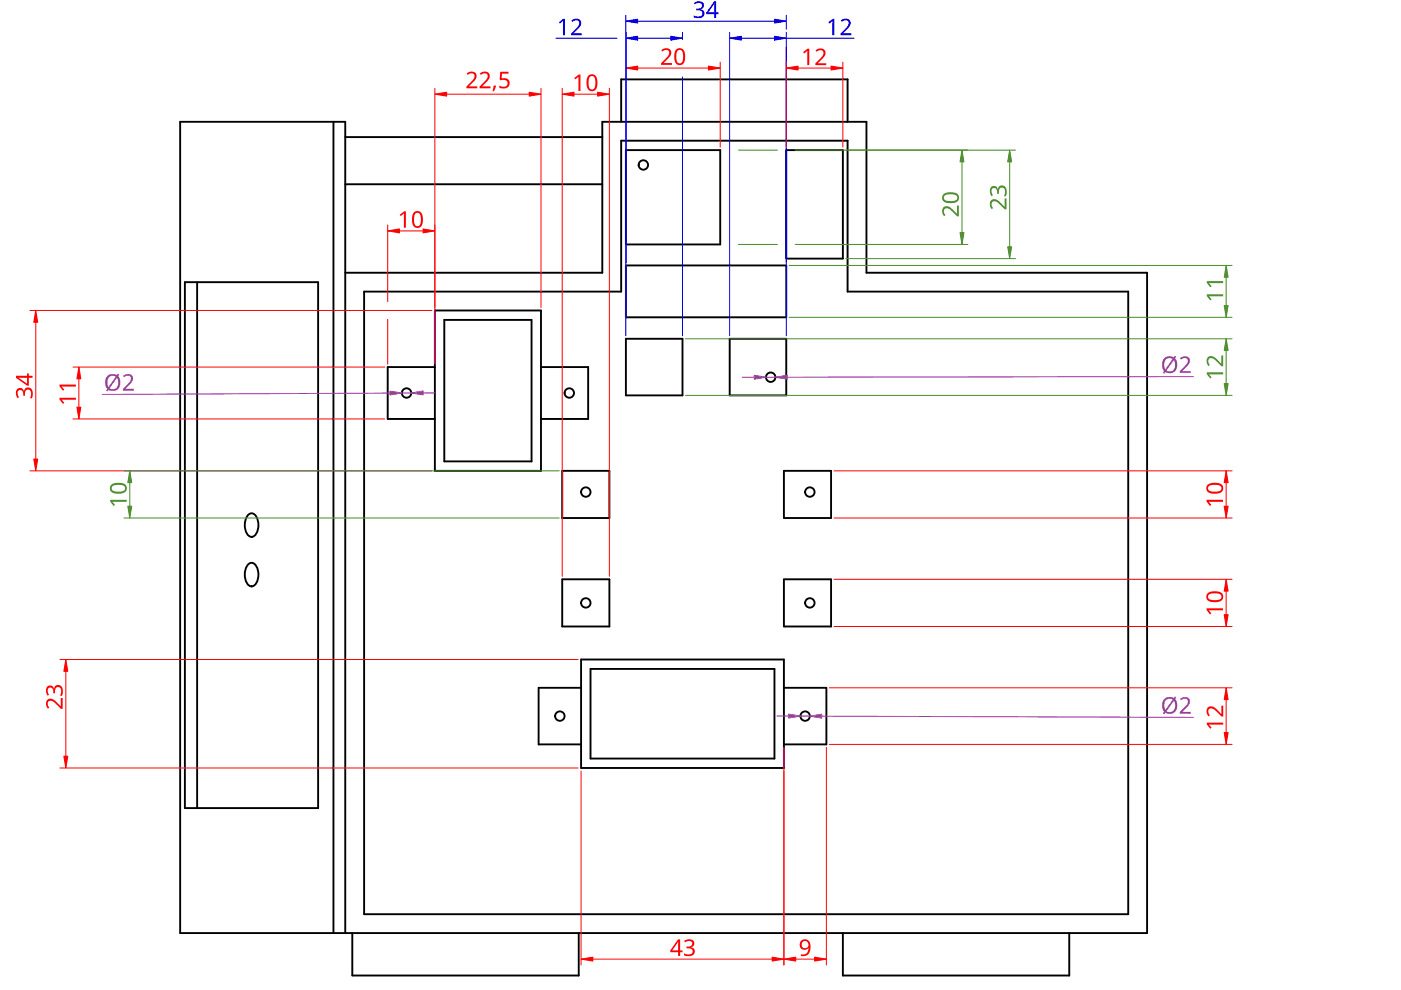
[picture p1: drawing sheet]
<svg xmlns="http://www.w3.org/2000/svg" width="297mm" height="210mm" viewBox="0 0 297 210" stroke-linecap="round" stroke-linejoin="round" font-family="sans-serif">
<g fill="none" stroke="#000" stroke-width=".4">
<path d="M70.7 25.8v172M73.2 39.1h54.5M73.2 29.1h54.5M131.7 25.8v-9h48v9M132.7 31.8h20v20h-20zM166.7 31.8h12v23h-12zM39.2 59.8h28.2v111.5h-28.2zM41.8 59.8v111.5M73.2 57.8h54.5v-32h56v32h59.5v140h-205v-172h35v172M132.7 56.3h34v11h-34zM77.2 61.8h54.5v-32h48v32h59.5v132h-162zM92.2 77.8h-10v11h10"/>
<path d="M92.2 65.8h22.5v34h-22.5zM94.2 67.8h18.5v30h-18.5zM114.7 77.8h10v11h-10M132.7 71.8h12v12h-12zM154.7 71.8h12v12h-12zM119.2 99.8h10v10h-10zM166.2 99.8h10v10h-10zM52.6 109.2a1.19 1.19 0 0 1 1.3-.2 1.19 1.19 0 0 1 .7 1.1 3.3 3.3 0 0 1-.9 3.6 1.25 1.25 0 0 1-1.6-1.1 3.7 3.7 0 0 1 .5-3.4zM52.6 119.7a1.19 1.19 0 0 1 1.3-.2 1.19 1.19 0 0 1 .7 1.1 3.3 3.3 0 0 1-.9 3.6 1.25 1.25 0 0 1-1.6-1.1 3.7 3.7 0 0 1 .5-3.4zM119.2 122.8h10v10h-10zM123.2 139.8h43v23h-43zM166.2 122.8h10v10h-10z"/>
<path d="M123.2 145.8h-9v12h9M125.2 141.8h39v19h-39zM166.2 145.8h9v12h-9M74.7 197.8v9h48v-9M178.7 197.8v9h48v-9"/>
<circle cx="136.4" cy="35" r="1"/>
<circle cx="163.4" cy="80" r="1"/>
<circle cx="86.2" cy="83.3" r="1"/>
<circle cx="120.7" cy="83.3" r="1"/>
<circle cx="124.2" cy="104.3" r="1"/>
<circle cx="171.7" cy="104.3" r="1"/>
<circle cx="124.2" cy="127.8" r="1"/>
<circle cx="171.7" cy="127.8" r="1"/>
<circle cx="118.7" cy="151.8" r="1"/>
<circle cx="170.7" cy="151.8" r="1"/>
</g>
<path d="M92.2 18.7v46.5M94.7 20h17.5M114.7 18.7v46.5" fill="none" stroke="#f00" stroke-width=".21"/>
<g fill="#f00" stroke="#f00" stroke-width=".21">
<path d="M112.2 19.5l2.5 .5-2.5 .4z"/>
<path d="M92.2 20l2.5-.5v.9z"/>
</g>
<g fill="#f00">
<path d="M98.9 15.6a1.16 1.16 0 0 1 1.4-.4 1.16 1.16 0 0 1 .7 1.1l-.3 .7-1.3 1.3h1.8v.4h-2.3v-.3l1.1-1.2a.98 .98 0 0 0 .3-1.6h-.5l-.6 .3z"/>
<path d="M101.7 15.6a1.16 1.16 0 0 1 1.4-.4 1.16 1.16 0 0 1 .7 1.1l-.3 .7-1.3 1.3h1.8v.4h-2.3v-.3l1.1-1.2a.98 .98 0 0 0 .2-1.6h-.4l-.7 .3z"/>
<path d="M104.7 18.1l.5 .1-.4 1.1h-.4z"/>
<path d="M106.1 15.2h1.7v.4h-1.4v1a1.17 1.17 0 0 1 1.7 1 1.17 1.17 0 0 1-1.6 1.1l-.6-.1v-.4a1.03 1.03 0 0 0 1.7-.6 .93 .93 0 0 0-1.4-.6l-.3-.1z"/>
</g>
<path d="M6.3 65.8h85.3M7.6 68.3v29M6.3 99.8h85.3" fill="none" stroke="#f00" stroke-width=".21"/>
<g fill="#f00" stroke="#f00" stroke-width=".21">
<path d="M7.6 65.8l.4 2.5h-.8z"/>
<path d="M7.2 97.3h.8l-.4 2.5z"/>
</g>
<g fill="#f00">
<path d="M3.6 82.5a.85 .85 0 0 1 .9-.2 .85 .85 0 0 1 .6 .7 .93 .93 0 0 1 1-.9 .93 .93 0 0 1 .8 1.1l-.1 1.2h-.4a1.24 1.24 0 0 0-.3-1.8 .71 .71 0 0 0-.8 1v.3h-.4a.81 .81 0 0 0 0-.9 .81 .81 0 0 0-.9-.3 1.02 1.02 0 0 0 0 1.5l-.3 .2a1.65 1.65 0 0 1-.1-1.9z"/>
<path d="M3.4 79.7h2.3v-.5h.4v.5h.8v.4h-.8v1.7h-.3l-2.4-1.7zM3.9 80.1l1.8 1.2v-1.2z"/>
</g>
<path d="M15.5 77.8h66.1M15.5 88.8h66.1M16.7 80.3v6" fill="none" stroke="#f00" stroke-width=".21"/>
<g fill="#f00" stroke="#f00" stroke-width=".21">
<path d="M16.3 86.3h.8l-.4 2.5z"/>
<path d="M16.7 77.8l.4 2.5h-.8z"/>
</g>
<g fill="#f00">
<path d="M12.6 84.3h3.5v.5l-3-.1 .5 .7-.3 .2-.7-.9z"/>
<path d="M12.6 81.5h3.5v.5l-3-.1 .5 .7-.3 .2-.7-.9z"/>
</g>
<path d="M82.2 47.7v16.3M84.7 49h5M92.2 47.7v29.5M82.2 67.7v9.5" fill="none" stroke="#f00" stroke-width=".21"/>
<g fill="#f00" stroke="#f00" stroke-width=".21">
<path d="M89.7 48.5l2.5 .5-2.5 .4z"/>
<path d="M82.2 49l2.5-.5v.9z"/>
</g>
<g fill="#f00">
<path d="M84.8 45.5l.9-.7h.4v3.5h-.5l.1-3.1-.7 .6z"/>
<path d="M87.8 45a1.16 1.16 0 0 1 1.3-.1 1.16 1.16 0 0 1 .5 1.2 1.69 1.69 0 0 1-1 2.2 1.27 1.27 0 0 1-1.2-1.5v-1.1zM88.1 45.3a2.16 2.16 0 0 0 .2 2.6 .82 .82 0 0 0 .9-1 1.35 1.35 0 0 0-.7-1.8z"/>
</g>
<path d="M82.7 83.3l-61 .3M92.2 83.3h-2.5" fill="none" stroke="#981fac" stroke-width=".21"/>
<g fill="#981fac">
<path d="M26.1 79.7a1.16 1.16 0 0 1 1.3-.4 1.16 1.16 0 0 1 .8 1.1l-.3 .7-1.3 1.3h1.8v.4h-2.3v-.3l1.1-1.1a.98 .98 0 0 0 .2-1.7h-.5l-.6 .3z"/>
<path d="M22.8 79.7l.4-.3a1.92 1.92 0 0 1 1.6 .1l.2-.3 .3 .2-.2 .3a1.81 1.81 0 0 1 .3 2.3 1.81 1.81 0 0 1-2.2 .8l-.2-.1-.2 .3-.3-.2 .2-.4a2.26 2.26 0 0 1 .1-2.7zM24.8 80.1l-1.6 2.2a1.23 1.23 0 0 0 1.5-.1 1.23 1.23 0 0 0 .3-1.4zM23.1 80a1.93 1.93 0 0 0-.1 2.1l1.5-2.2-.7-.2z"/>
</g>
<path d="M87.2 83.3h-2" fill="none" stroke="#981fac" stroke-width=".21"/>
<g fill="#981fac" stroke="#981fac" stroke-width=".21">
<path d="M87.2 83.3l2.5-.4v.8z"/>
<path d="M82.7 82.9l2.5 .4-2.5 .5z"/>
</g>
<path d="M12.7 139.8h109.9M14 142.3v18M12.7 162.8h109.9" fill="none" stroke="#f00" stroke-width=".21"/>
<g fill="#f00" stroke="#f00" stroke-width=".21">
<path d="M14 139.8l.4 2.5h-.9z"/>
<path d="M13.5 160.3h.9l-.4 2.5z"/>
</g>
<g fill="#f00">
<path d="M10 148.4a1.5 1.5 0 0 1 2.2 .6l.7 .8v-1.8h.4v2.3h-.4l-1.1-1.1a.98 .98 0 0 0-1.6-.3l-.1 .5 .3 .6-.2 .3a1.46 1.46 0 0 1-.2-1.9z"/>
<path d="M10 145.6a.85 .85 0 0 1 .9-.2 .85 .85 0 0 1 .6 .7 .93 .93 0 0 1 1-.9 .93 .93 0 0 1 .8 1.1l-.2 1.2h-.4a1.24 1.24 0 0 0-.3-1.8 .71 .71 0 0 0-.7 1v.3h-.4a.81 .81 0 0 0-.1-.9 .81 .81 0 0 0-.8-.3 1.02 1.02 0 0 0 0 1.5l-.3 .2a1.65 1.65 0 0 1-.1-1.9z"/>
</g>
<path d="M123.2 163.5v41.1M166.2 163.5v41.1M125.7 203.4h38" fill="none" stroke="#f00" stroke-width=".21"/>
<g fill="#f00" stroke="#f00" stroke-width=".21">
<path d="M123.2 203.4l2.5-.5v.9z"/>
<path d="M163.7 202.9l2.5 .5-2.5 .4z"/>
</g>
<g fill="#f00">
<path d="M145 199.5a1.25 1.25 0 0 1 1.3-.4 1.25 1.25 0 0 1 .9 .9 .85 .85 0 0 1-.7 .9 .93 .93 0 0 1 .8 1 .93 .93 0 0 1-1 .8l-1.3-.2v-.4a1.24 1.24 0 0 0 1.9-.3 .71 .71 0 0 0-1-.7h-.3v-.4a.81 .81 0 0 0 .8-.1 .81 .81 0 0 0 .3-.8 1.02 1.02 0 0 0-1.4 0z"/>
<path d="M143.8 199.2h.4v2.3h.5v.4h-.5v.8h-.4v-.8h-1.7v-.4zM143.8 199.6l-1.3 1.9h1.3z"/>
</g>
<path d="M166.2 158.5v46.1M175.2 158.5v46.1M168.7 203.4h4" fill="none" stroke="#f00" stroke-width=".21"/>
<g fill="#f00" stroke="#f00" stroke-width=".21">
<path d="M166.2 203.4l2.5-.5v.9z"/>
<path d="M172.7 202.9l2.5 .5-2.5 .4z"/>
</g>
<path d="M169.9 199.5a1.22 1.22 0 0 1 1.4-.2 1.22 1.22 0 0 1 .6 1.4 1.64 1.64 0 0 1-2.1 2v-.4a1.16 1.16 0 0 0 1.2-.2 1.16 1.16 0 0 0 .4-1.1 1.08 1.08 0 0 1-1.6 .1 1.08 1.08 0 0 1 .1-1.6zM169.9 200.3a.8 .8 0 0 0 1.6 0 .8 .8 0 0 0-1.6 0z" fill="#f00"/>
<path d="M175.8 145.8h85.4M175.8 157.8h85.4M260 148.3v7" fill="none" stroke="#f00" stroke-width=".21"/>
<g fill="#f00" stroke="#f00" stroke-width=".21">
<path d="M260 145.8l.4 2.5h-.8z"/>
<path d="M259.6 155.3h.8l-.4 2.5z"/>
</g>
<g fill="#f00">
<path d="M255.9 153.2h3.4v.4h-3l.6 .7-.3 .2-.7-.9z"/>
<path d="M256.1 150a1.5 1.5 0 0 1 2.1 .7l.8 .7v-1.8h.3v2.3h-.3l-1.1-1.1a.98 .98 0 0 0-1.7-.2v.4l.3 .7-.3 .2a1.47 1.47 0 0 1-.1-1.9z"/>
</g>
<path d="M164.7 151.8h2.5M174.2 151.8l78.8 .3" fill="none" stroke="#981fac" stroke-width=".21"/>
<g fill="#981fac">
<path d="M250.2 148.2a1.16 1.16 0 0 1 1.3-.4 1.16 1.16 0 0 1 .8 1.1l-.3 .7-1.3 1.3h1.7v.4h-2.3v-.3l1.1-1.2a.98 .98 0 0 0 .3-1.6h-.5l-.6 .3z"/>
<path d="M246.8 148.2l.5-.3a1.92 1.92 0 0 1 1.6 .1l.2-.3 .3 .2-.2 .3a1.81 1.81 0 0 1 .2 2.3 1.81 1.81 0 0 1-2.1 .7l-.2-.1-.2 .4-.3-.2 .2-.4a2.31 2.31 0 0 1 0-2.7zM248.9 148.6l-1.6 2.2a1.23 1.23 0 0 0 1.5-.1 1.23 1.23 0 0 0 .3-1.4zM247.2 148.4a1.93 1.93 0 0 0-.1 2.1l1.5-2.2-.7-.1z"/>
</g>
<path d="M169.7 151.8h2" fill="none" stroke="#981fac" stroke-width=".21"/>
<g fill="#981fac" stroke="#981fac" stroke-width=".21">
<path d="M167.2 151.4l2.5 .4-2.5 .4z"/>
<path d="M171.7 151.8l2.5-.4v.9z"/>
</g>
<path d="M132.7 13.2v18M135.2 14.4h15M152.7 13.2v18" fill="none" stroke="#f00" stroke-width=".21"/>
<g fill="#f00" stroke="#f00" stroke-width=".21">
<path d="M150.2 14l2.5 .4-2.5 .4z"/>
<path d="M132.7 14.4l2.5-.4v.8z"/>
</g>
<g fill="#f00">
<path d="M140.2 10.6a1.16 1.16 0 0 1 1.3-.4 1.16 1.16 0 0 1 .8 1.2l-.3 .6-1.3 1.4h1.8v.4h-2.3v-.4l1.1-1.1a.98 .98 0 0 0 .2-1.7h-.4l-.7 .3z"/>
<path d="M143.4 10.5a1.16 1.16 0 0 1 1.3-.1 1.16 1.16 0 0 1 .6 1.2 1.69 1.69 0 0 1-1 2.2 1.27 1.27 0 0 1-1.3-1.6l.1-1.1zM143.7 10.8a2.16 2.16 0 0 0 .2 2.6 .82 .82 0 0 0 .9-1 1.35 1.35 0 0 0-.7-1.8z"/>
</g>
<path d="M132.7 3.2v52.5M135.2 4.5h29M166.7 3.2v3M166.7 10v45.7" fill="none" stroke="#00f" stroke-width=".21"/>
<g fill="#00f" stroke="#00f" stroke-width=".21">
<path d="M164.2 4.1l2.5 .4-2.5 .4z"/>
<path d="M132.7 4.5l2.5-.4v.8z"/>
</g>
<g fill="#00f">
<path d="M147.1 .6a1.25 1.25 0 0 1 1.2-.4 1.25 1.25 0 0 1 1 .9 .85 .85 0 0 1-.8 .9 .93 .93 0 0 1 .9 1 .93 .93 0 0 1-1.1 .8l-1.2-.1v-.4a1.24 1.24 0 0 0 1.8-.3 .71 .71 0 0 0-.9-.8h-.4v-.4a.81 .81 0 0 0 .9 0 .81 .81 0 0 0 .3-.9 1.02 1.02 0 0 0-1.5 0z"/>
<path d="M151.4 .3h.4v2.3h.5v.4h-.5v.8h-.4v-.8h-1.6v-.3zM151.4 .8l-1.2 1.8h1.2z"/>
</g>
<path d="M117.8 8.1h13M132.7 6.8v64.4M135.2 8.1h7M144.7 6.8v1.5M144.7 16.3v54.9" fill="none" stroke="#00f" stroke-width=".21"/>
<g fill="#00f" stroke="#00f" stroke-width=".21">
<path d="M132.7 8.1l2.5-.4v.8z"/>
<path d="M142.2 7.7l2.5 .4-2.5 .4z"/>
</g>
<g fill="#00f">
<path d="M118.5 4.7l.9-.7h.4v3.5h-.4v-3.1l-.7 .6z"/>
<path d="M121.1 4.3a1.16 1.16 0 0 1 1.3-.4 1.16 1.16 0 0 1 .8 1.2l-.3 .6-1.3 1.4h1.8v.4h-2.3v-.4l1.1-1.1a.98 .98 0 0 0 .2-1.7h-.4l-.7 .3z"/>
</g>
<path d="M154.7 6.8v64.4M157.2 8.1h7M166.7 6.8v64.4M166.7 8.1h14.4" fill="none" stroke="#00f" stroke-width=".21"/>
<g fill="#00f" stroke="#00f" stroke-width=".21">
<path d="M164.2 7.7l2.5 .4-2.5 .4z"/>
<path d="M154.7 8.1l2.5-.4v.8z"/>
</g>
<g fill="#00f">
<path d="M175.6 4.7l1-.7h.3v3.5h-.4v-3.1l-.7 .6z"/>
<path d="M178.2 4.3a1.16 1.16 0 0 1 1.4-.4 1.16 1.16 0 0 1 .7 1.2l-.3 .6-1.3 1.4h1.8v.4h-2.3v-.4l1.1-1.1a.98 .98 0 0 0 .3-1.7h-.5l-.6 .3z"/>
</g>
<path d="M159.9 80h-2.5M253 79.8l-86.1 .2" fill="none" stroke="#981fac" stroke-width=".21"/>
<g fill="#981fac">
<path d="M250.2 76a1.16 1.16 0 0 1 1.3-.5 1.16 1.16 0 0 1 .8 1.2l-.3 .6-1.3 1.4h1.7v.4h-2.3v-.4l1.1-1.1a.98 .98 0 0 0 .3-1.7h-.5l-.6 .3z"/>
<path d="M246.8 76l.5-.3a1.92 1.92 0 0 1 1.6 .1l.2-.4 .3 .2-.3 .4a1.81 1.81 0 0 1 .3 2.2 1.81 1.81 0 0 1-2.1 .8l-.2-.1-.2 .3-.3-.2 .2-.3a2.31 2.31 0 0 1 0-2.7zM248.9 76.3l-1.6 2.3a1.23 1.23 0 0 0 1.5-.1 1.23 1.23 0 0 0 .3-1.5zM247.2 76.2a1.93 1.93 0 0 0-.1 2.1l1.5-2.2-.7-.2z"/>
</g>
<path d="M164.4 80h-2" fill="none" stroke="#981fac" stroke-width=".21"/>
<g fill="#981fac" stroke="#981fac" stroke-width=".21">
<path d="M159.9 79.6l2.5 .4-2.5 .4z"/>
<path d="M164.4 80l2.5-.4v.8z"/>
</g>
<path d="M166.7 13.2v18M169.2 14.4h7M178.7 13.2v18" fill="none" stroke="#f00" stroke-width=".21"/>
<g fill="#f00" stroke="#f00" stroke-width=".21">
<path d="M176.2 14l2.5 .4-2.5 .4z"/>
<path d="M166.7 14.4l2.5-.4v.8z"/>
</g>
<g fill="#f00">
<path d="M170.3 11.1l.9-.8h.4v3.5h-.4v-3l-.7 .5z"/>
<path d="M172.9 10.7a1.16 1.16 0 0 1 1.3-.4 1.16 1.16 0 0 1 .8 1.1l-.3 .7-1.3 1.3h1.8v.4h-2.3v-.4l1.1-1.1a.98 .98 0 0 0 .2-1.6h-.4l-.7 .3z"/>
</g>
<path d="M179.3 31.8h36M214.1 34.3v18M179.3 54.8h36" fill="none" stroke="#488c29" stroke-width=".21"/>
<g fill="#488c29" stroke="#488c29" stroke-width=".21">
<path d="M213.7 52.3h.8l-.4 2.5z"/>
<path d="M214.1 31.8l.4 2.5h-.8z"/>
</g>
<g fill="#488c29">
<path d="M210.1 42.5a1.5 1.5 0 0 1 2.2 .6l.7 .7v-1.7h.4v2.3h-.4l-1.1-1.1a.98 .98 0 0 0-1.6-.3l-.1 .5 .4 .6-.3 .3a1.46 1.46 0 0 1-.2-1.9z"/>
<path d="M210.1 39.7a.85 .85 0 0 1 .9-.2 .85 .85 0 0 1 .6 .6 .93 .93 0 0 1 1-.8 .93 .93 0 0 1 .8 1.1l-.1 1.2h-.4a1.24 1.24 0 0 0-.3-1.8 .71 .71 0 0 0-.8 .9v.4h-.4a.81 .81 0 0 0-.1-.9 .81 .81 0 0 0-.8-.3 1.02 1.02 0 0 0 0 1.5l-.3 .2a1.65 1.65 0 0 1-.1-1.9z"/>
</g>
<path d="M156.6 31.8h8.2M168.6 31.8h36.6M204 34.3v15M156.6 51.8h8.2M168.6 51.8h36.6" fill="none" stroke="#488c29" stroke-width=".21"/>
<g fill="#488c29" stroke="#488c29" stroke-width=".21">
<path d="M203.5 49.3h.9l-.4 2.5z"/>
<path d="M204 31.8l.4 2.5h-.9z"/>
</g>
<g fill="#488c29">
<path d="M200 44a1.5 1.5 0 0 1 2.2 .6l.7 .7v-1.7h.4v2.3h-.4l-1.1-1.1a.98 .98 0 0 0-1.6-.3l-.1 .5 .3 .6-.2 .2a1.47 1.47 0 0 1-.2-1.8z"/>
<path d="M200 41.2a2.6 2.6 0 0 1 3.2 .2 1.22 1.22 0 0 1-.2 1.3 1.22 1.22 0 0 1-1.2 .4 1.53 1.53 0 0 1-2-1zM200.3 41.5a.75 .75 0 0 0 0 .9 .75 .75 0 0 0 .9 .2h1a.69 .69 0 0 0 .8-.7 .69 .69 0 0 0-.8-.7h-1.3z"/>
</g>
<path d="M167.3 56.3h93.9M260 58.8v6M167.3 67.3h93.9" fill="none" stroke="#488c29" stroke-width=".21"/>
<g fill="#488c29" stroke="#488c29" stroke-width=".21">
<path d="M259.6 64.8h.8l-.4 2.5z"/>
<path d="M260 56.3l.4 2.5h-.8z"/>
</g>
<g fill="#488c29">
<path d="M255.9 62.4h3.4v.4h-3l.6 .7-.3 .2-.7-.9z"/>
<path d="M255.9 59.6h3.4v.4h-3l.6 .7-.3 .2-.7-.9z"/>
</g>
<path d="M145.3 71.8h115.9M260 74.3v7M145.3 83.8h115.9" fill="none" stroke="#488c29" stroke-width=".21"/>
<g fill="#488c29" stroke="#488c29" stroke-width=".21">
<path d="M260 71.8l.4 2.5h-.8z"/>
<path d="M259.6 81.3h.8l-.4 2.5z"/>
</g>
<g fill="#488c29">
<path d="M255.9 79h3.4v.4h-3l.6 .6-.3 .3-.7-1z"/>
<path d="M256.1 75.8a1.5 1.5 0 0 1 2.1 .6l.8 .7v-1.7h.3v2.3h-.3l-1.1-1.1a.98 .98 0 0 0-1.7-.3v.5l.3 .6-.3 .2a1.47 1.47 0 0 1-.1-1.8z"/>
</g>
<path d="M176.8 99.8h84.4M176.8 109.8h84.4M260 102.3v5" fill="none" stroke="#f00" stroke-width=".21"/>
<g fill="#f00" stroke="#f00" stroke-width=".21">
<path d="M260 99.8l.4 2.5h-.8z"/>
<path d="M259.6 107.3h.8l-.4 2.5z"/>
</g>
<g fill="#f00">
<path d="M255.8 106h3.5v.4h-3l.5 .7-.3 .2-.7-1z"/>
<path d="M256 102.8a2.6 2.6 0 0 1 3.2 .2 1.22 1.22 0 0 1-.2 1.3 1.22 1.22 0 0 1-1.2 .4 1.53 1.53 0 0 1-2-1zM256.3 103.1a.75 .75 0 0 0 0 .9 .75 .75 0 0 0 .9 .2h1a.69 .69 0 0 0 .8-.7 .69 .69 0 0 0-.8-.7h-1.3z"/>
</g>
<path d="M26.3 99.8h92.3M26.3 109.8h92.3M27.5 102.3v5" fill="none" stroke="#488c29" stroke-width=".21"/>
<g fill="#488c29" stroke="#488c29" stroke-width=".21">
<path d="M27.5 99.8l.4 2.5h-.8z"/>
<path d="M27.1 107.3h.8l-.4 2.5z"/>
</g>
<g fill="#488c29">
<path d="M23.4 106h3.4v.4h-3l.6 .7-.3 .2-.7-1z"/>
<path d="M23.6 102.8a2.6 2.6 0 0 1 3.2 .2 1.22 1.22 0 0 1-.2 1.3 1.22 1.22 0 0 1-1.3 .4 1.53 1.53 0 0 1-2-1zM23.9 103.1a.75 .75 0 0 0-.1 .9 .75 .75 0 0 0 .9 .2h1a.69 .69 0 0 0 .8-.7 .69 .69 0 0 0-.8-.7h-1.2z"/>
</g>
<path d="M119.2 18.7v103.5M121.7 20h5M129.2 18.7v103.5" fill="none" stroke="#f00" stroke-width=".21"/>
<g fill="#f00" stroke="#f00" stroke-width=".21">
<path d="M119.2 20l2.5-.5v.9z"/>
<path d="M126.7 19.5l2.5 .5-2.5 .4z"/>
</g>
<g fill="#f00">
<path d="M121.8 16.5l.9-.7h.4v3.5h-.5l.1-3-.7 .5z"/>
<path d="M124.8 16a1.16 1.16 0 0 1 1.3-.1 1.16 1.16 0 0 1 .5 1.2 1.69 1.69 0 0 1-1 2.2 1.27 1.27 0 0 1-1.2-1.5l.1-1.2zM125.1 16.3a2.16 2.16 0 0 0 .2 2.7 .82 .82 0 0 0 .9-1.1 1.35 1.35 0 0 0-.7-1.8z"/>
</g>
<path d="M176.8 122.8h84.4M176.8 132.8h84.4M260 125.3v5" fill="none" stroke="#f00" stroke-width=".21"/>
<g fill="#f00" stroke="#f00" stroke-width=".21">
<path d="M260 122.8l.4 2.5h-.8z"/>
<path d="M259.6 130.3h.8l-.4 2.5z"/>
</g>
<g fill="#f00">
<path d="M255.8 129h3.5v.4h-3l.5 .7-.3 .2-.7-1z"/>
<path d="M256 125.8a2.6 2.6 0 0 1 3.2 .2 1.22 1.22 0 0 1-.2 1.3 1.22 1.22 0 0 1-1.2 .4 1.53 1.53 0 0 1-2-1zM256.3 126.1a.75 .75 0 0 0 0 .9 .75 .75 0 0 0 .9 .2h1a.69 .69 0 0 0 .8-.7 .69 .69 0 0 0-.8-.7h-1.3z"/>
</g>
</svg>
